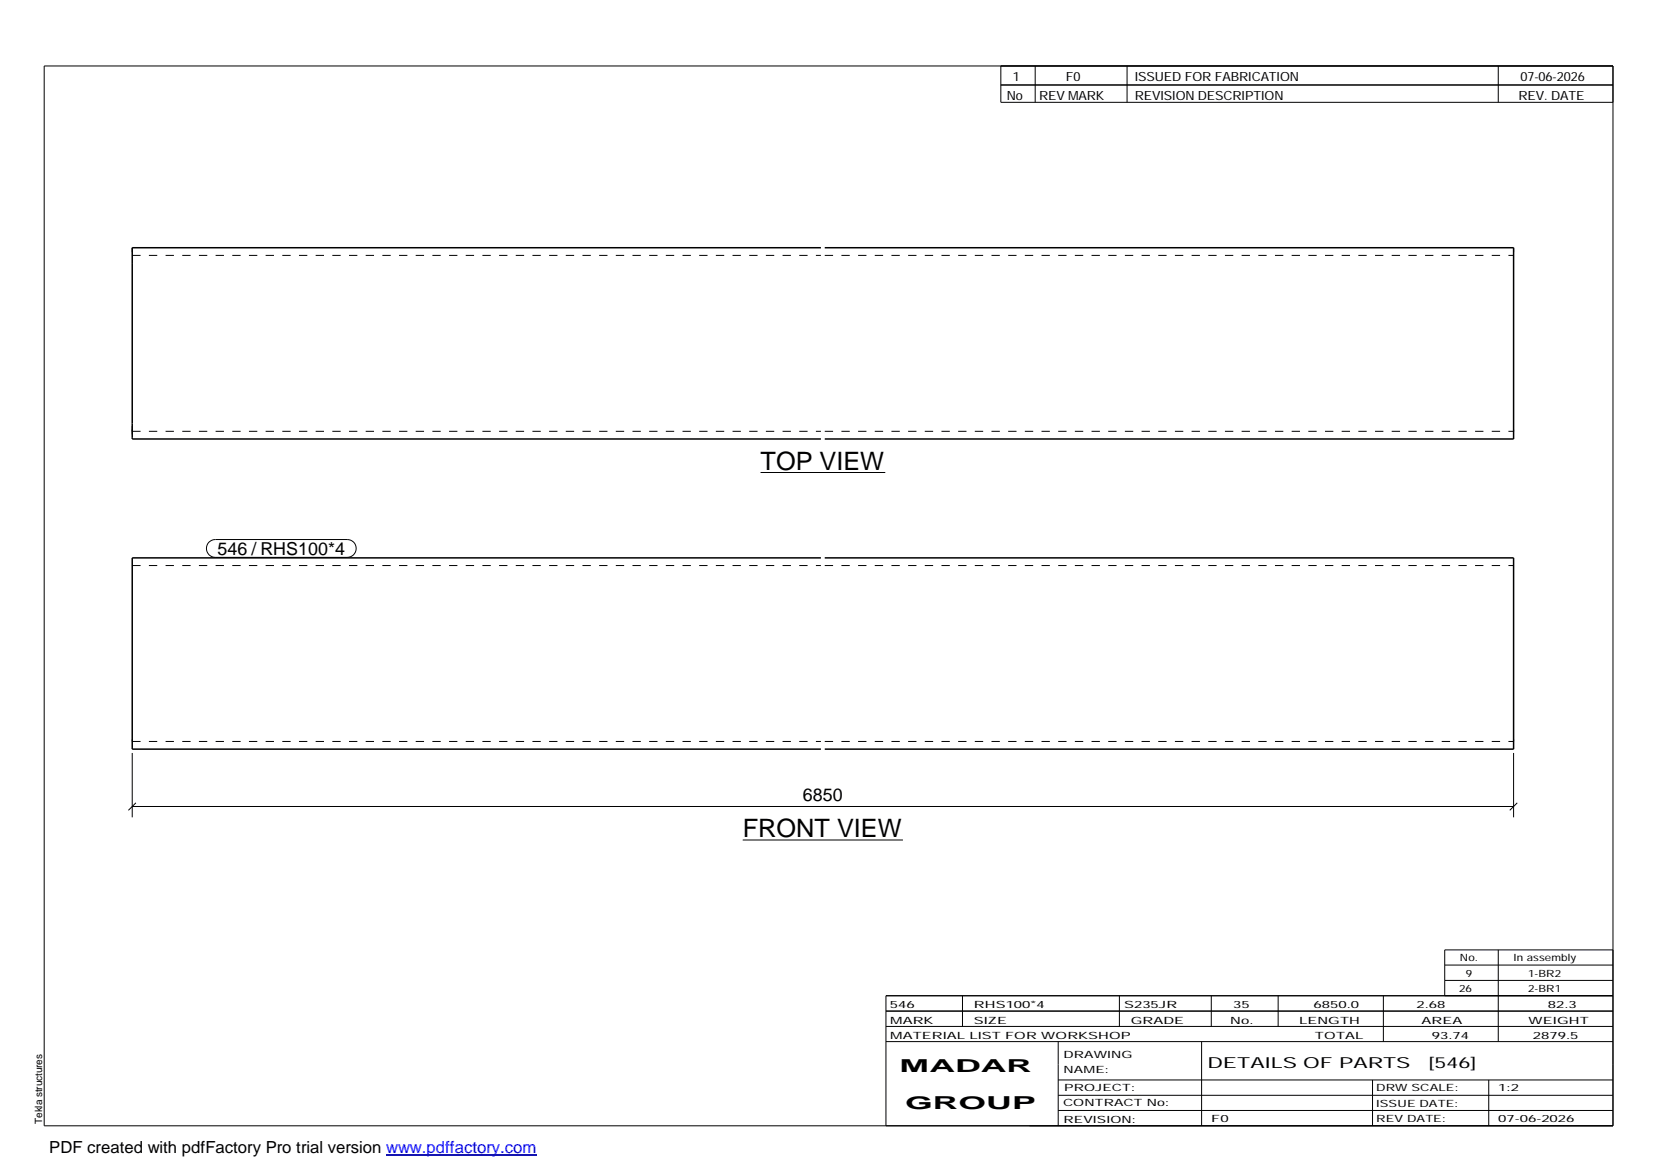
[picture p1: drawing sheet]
<svg xmlns="http://www.w3.org/2000/svg" width="420mm" height="297mm" viewBox="0 0 420 297" stroke-linecap="round" stroke-linejoin="round" font-family="sans-serif">
<defs><g id="words">
<g font-size="6.4">
<text x="193.1" y="119.2">TOP VIEW</text>
<text x="188.6" y="212.5">FRONT VIEW</text>
</g>
<g font-size="4.5">
<text x="55.2" y="141">546 / RHS100*4</text>
<text x="203.8" y="203.4">6850</text>
<text x="228.4" y="272.3">MADAR</text>
<text x="229.8" y="281.6">GROUP</text>
</g>
<text font-size="4.2" x="12.5" y="292.7">PDF created with pdfFactory Pro trial version www.pdffactory.com</text>
<g font-size="3.9">
<text x="306.5" y="271.3">DETAILS OF PARTS</text>
<text x="362.7" y="271.3">[546]</text>
</g>
<g font-size="3.2">
<text x="257.1" y="20.5">1</text>
<text x="270.6" y="20.5">F0</text>
<text x="288.1" y="20.5">ISSUED FOR FABRICATION</text>
<text x="386" y="20.5">07-06-2026</text>
<text x="255.6" y="25.5">No</text>
<text x="263.8" y="25.5">REV MARK</text>
<text x="288.1" y="25.5">REVISION DESCRIPTION</text>
<text x="385.5" y="25.5">REV. DATE</text>
</g>
<g font-size="2.5">
<text x="370.6" y="244.1">No.</text>
<text x="384.3" y="244.1">In assembly</text>
<text x="370.4" y="251.8">26</text>
<text x="372.1" y="247.9">9</text>
<text x="387.9" y="247.9">1-BR2</text>
<text x="387.9" y="251.8">2-BR1</text>
<text x="225.9" y="255.9">546</text>
<text x="247.3" y="255.9">RHS100*4</text>
<text x="285.4" y="255.9">S235JR</text>
<text x="313.1" y="255.9">35</text>
<text x="333.5" y="255.9">6850.0</text>
<text x="359.6" y="255.9">2.68</text>
<text x="392.9" y="255.9">82.3</text>
<text x="226" y="263.7">MATERIAL LIST FOR WORKSHOP</text>
<text x="226" y="259.9">MARK</text>
<text x="247.2" y="259.9">SIZE</text>
<text x="287.1" y="259.9">GRADE</text>
<text x="312.3" y="259.9">No.</text>
<text x="329.8" y="259.9">LENGTH</text>
<text x="333.8" y="263.7">TOTAL</text>
<text x="360.9" y="259.9">AREA</text>
<text x="363.5" y="263.7">93.74</text>
<text x="388.1" y="259.9">WEIGHT</text>
<text x="389.2" y="263.7">2879.5</text>
<text x="270" y="268.5">DRAWING</text>
<text x="270" y="272.5">NAME:</text>
<text x="269.9" y="280.9">CONTRACT No:</text>
<text x="270.2" y="277">PROJECT:</text>
<text x="349.4" y="277.1">DRW SCALE:</text>
<text x="349.4" y="281">ISSUE DATE:</text>
<text x="380.4" y="277.1">1:2</text>
<text x="10.7" y="285.4" transform="rotate(-90 10.7 285.4)">Tekla structures</text>
<text x="270" y="285">REVISION:</text>
<text x="307.5" y="284.8">F0</text>
<text x="349.4" y="284.8">REV DATE:</text>
<text x="380.4" y="284.8">07-06-2026</text>
</g>
</g></defs>
<path d="M208.4 62.9h-174.8v48.5h174.8M209.4 62.9h174.9v48.5h-174.9M208.4 141.6h-174.8v48.6h174.8M209.4 141.6h174.9v48.6h-174.9" fill="none" stroke="#000" stroke-width=".38"/>
<g fill="none" stroke="#000" stroke-width=".25" stroke-dasharray="2.1 2.1" stroke-linecap="butt">
<path d="M33.6 64.8h174.8M33.6 62.9v.3M33.6 63.2v.8M209.4 64.8h174.9M384.3 64v-1.1M33.6 109.5h174.8M33.6 109v.4M33.6 109.4v.1M33.6 109.5v-.1M33.6 110.3v-2.7M209.4 109.5h174.9M384.3 109v.4"/>
<path d="M384.3 109.4v.1M384.3 109.5v-.1M33.6 143.6h174.8M209.4 143.6h174.9M33.6 188.2h174.8M33.6 188.2v-.1M33.6 188.1v-.3M33.6 187.8v-.1M209.4 188.2h174.9M384.3 188.2v-.1M384.3 188.1v-.3M384.3 187.8v-.1"/>
</g>
<g fill="none" stroke="#000" stroke-width=".25">
<path d="M11.2 16.7h398.3v269.1h-398.3zM254.1 16.7v9.3h155.4M262.8 16.7v9.3M286.1 16.7v9.3M380.4 16.7v9.3M254.1 21.6h155.4M193.1 120h31.6M53.1 137.6l.7-.5 .9-.1h33.4a2.26 2.26 0 0 1 2.3 2.2 2.26 2.26 0 0 1-2.3 2.3h-33.4a2.27 2.27 0 0 1-2.1-1.4 2.27 2.27 0 0 1 .5-2.5zM33.6 191.2v16.3M384.3 191.2v16.3M33.6 204.8h350.7M34.5 203.8l-1.9 1.9"/>
<path d="M188.6 213.3h40.6M385.2 203.8l-1.9 1.9M224.9 256.7h184.6M244.3 252.8v7.8M284.2 252.8v7.8M307.5 252.8v7.8M324.5 252.8v7.8M351.2 252.8v11.6M366.8 245h42.7M366.8 248.9h42.7M380.4 241.2v23.2M409.5 241.2h-42.7v11.6"/>
<path d="M409.5 252.8h-184.6v33M224.9 264.4h184.6M224.9 260.6h184.6M268.6 264.4v21.4M268.6 274.2h140.9M268.6 278.1h140.9M305.1 264.4v21.4M348.4 274.2v11.6M378 274.2v11.6M268.6 281.9h140.9"/>
</g>
<path d="M98 293.3h38.2" fill="none" stroke="#00f" stroke-width=".3"/>
<use href="#words"/>
</svg>
